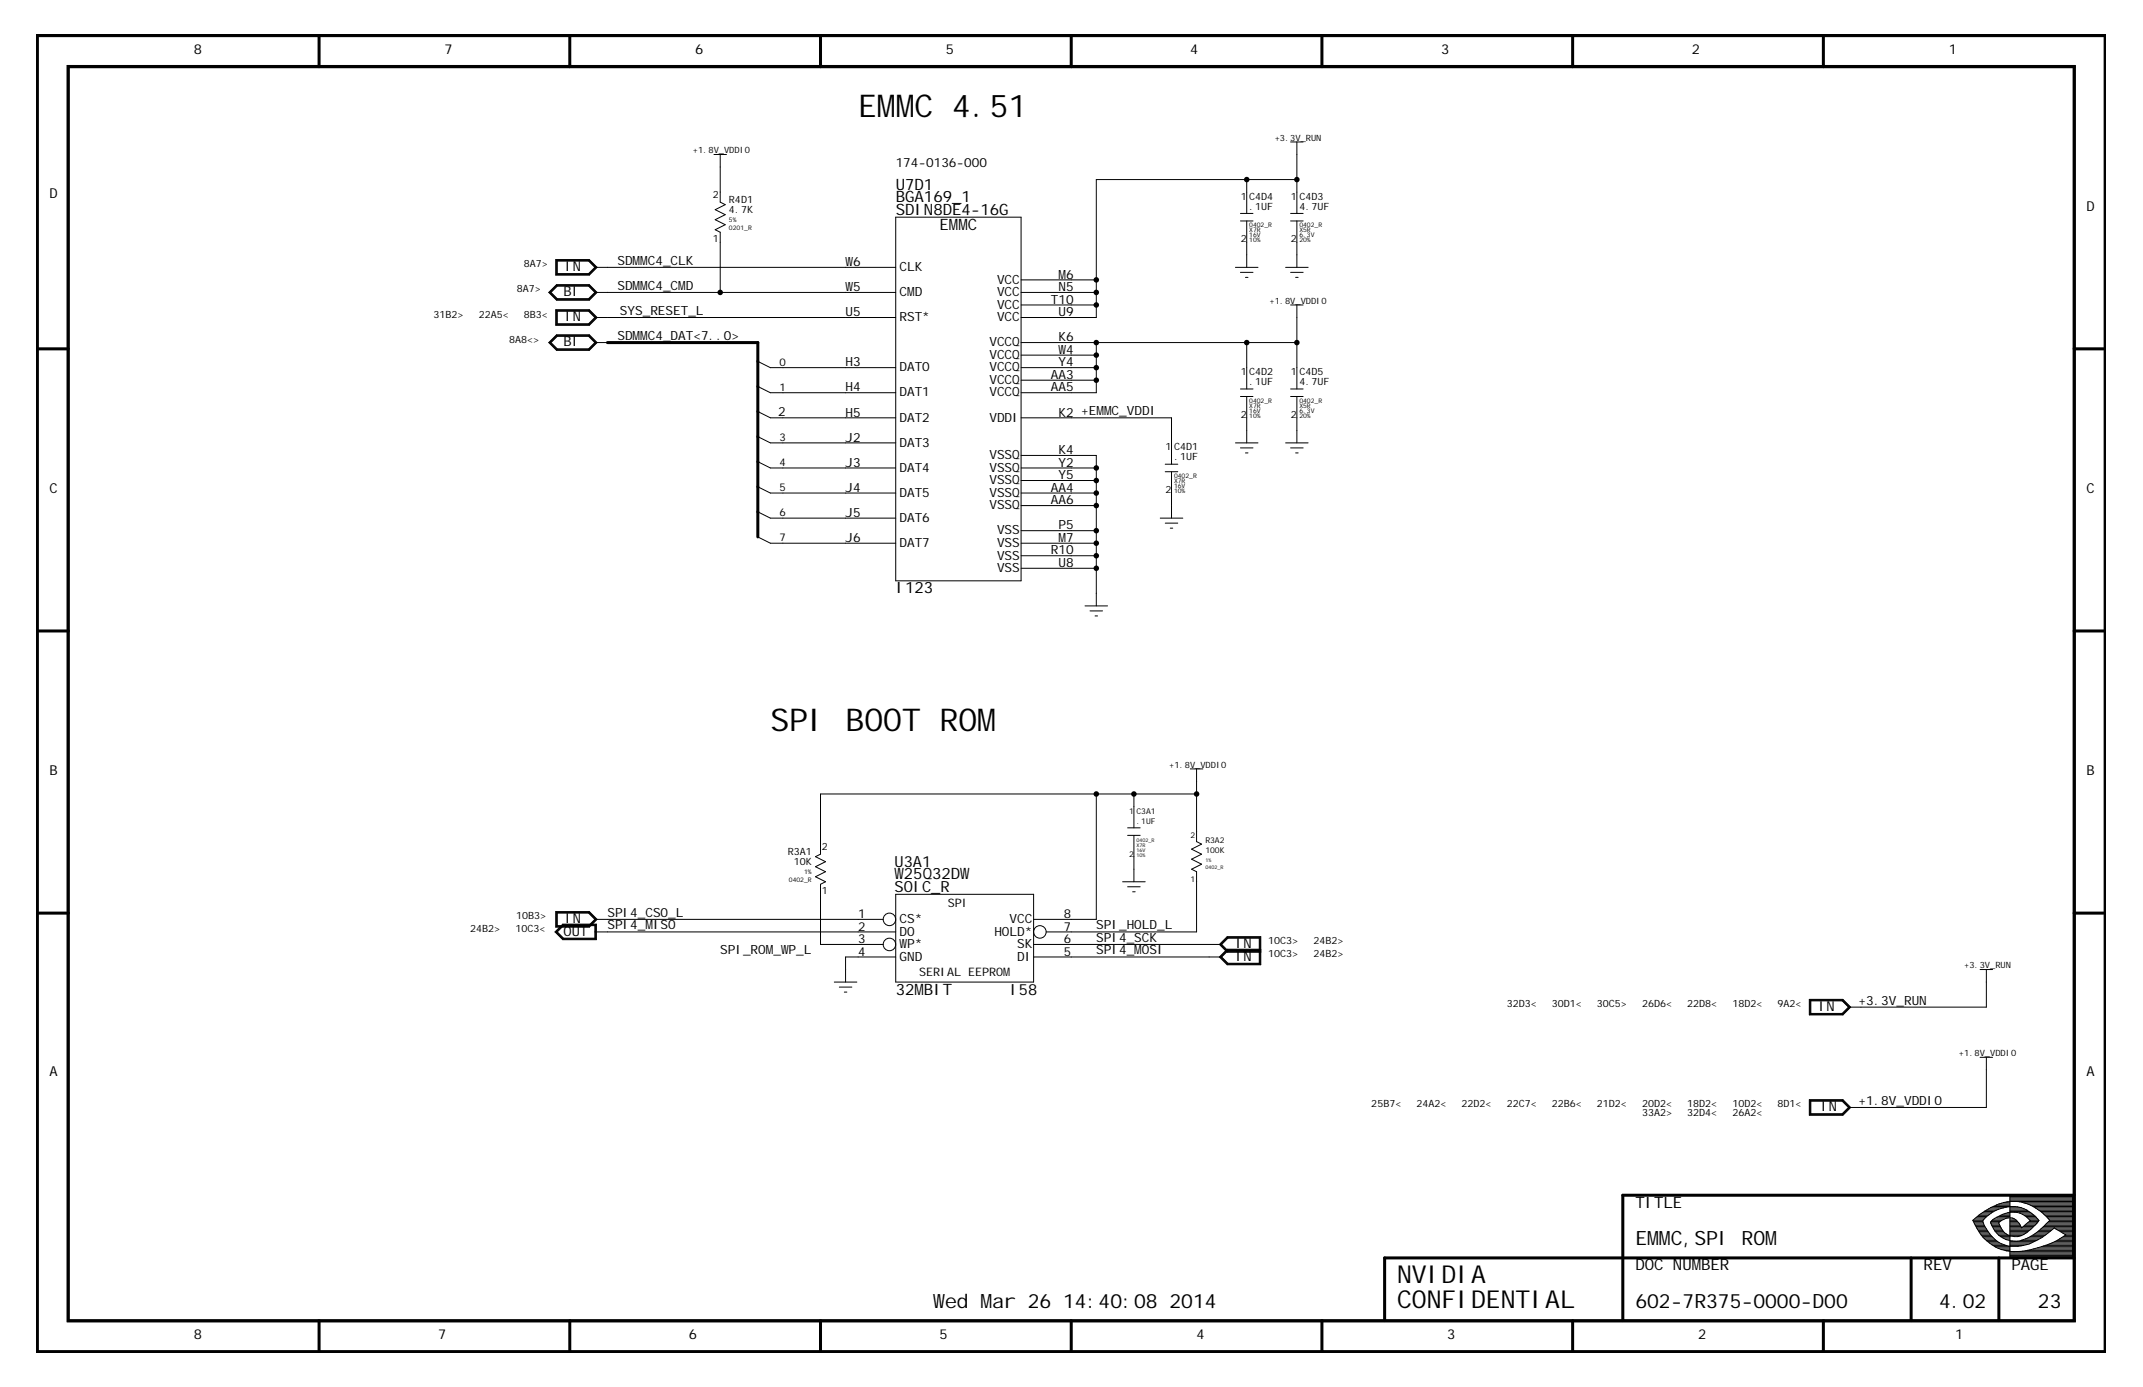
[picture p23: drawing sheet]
<svg xmlns="http://www.w3.org/2000/svg" width="432mm" height="279mm" viewBox="0 0 432 279" stroke-linecap="round" stroke-linejoin="round" font-family="sans-serif">
<defs><g id="words">
<g font-size="6.3">
<text x="172.9" y="23.5">EMC 4.51</text>
<text x="180.5" y="23.5">M</text>
<text x="155.2" y="147.3">SPI BOOT ROM</text>
</g>
<g font-size="5">
<text x="281.5" y="263.5">CONFIDENTIAL</text>
<text x="281.5" y="258.5">NVIDIA</text>
</g>
<g font-size="4">
<text x="329.5" y="250.9">EMC,SPI ROM</text>
<text x="334.3" y="250.9">M</text>
<text x="188.1" y="263.5">W</text>
<text x="190.4" y="263.5">ed M</text>
<text x="200" y="263.5">ar 26 14:40:08 2014</text>
<text x="329.5" y="263.5">602-7R375-0000-D00</text>
<text x="390.7" y="263.5">4.02</text>
<text x="410.6" y="263.5">23</text>
</g>
<g font-size="3.2">
<text x="180.5" y="40.7">BGA169_1</text>
<text x="180.5" y="38.2">U7D1</text>
<text x="180.5" y="43.2">SDIN8DE4-16G</text>
<text x="189.3" y="46.3">EMC</text>
<text x="193.1" y="46.3">M</text>
<text x="180.5" y="119.5">I123</text>
<text x="180.2" y="177.1">W</text>
<text x="182.1" y="177.1">25Q32DW</text>
<text x="180.5" y="200.4">32M</text>
<text x="186.2" y="200.4">BIT</text>
<text x="329.5" y="243.3">TITLE</text>
<text x="329.5" y="255.9">DOC NUM</text>
<text x="342.8" y="255.9">BER</text>
<text x="387.6" y="255.9">REV</text>
<text x="405.3" y="255.9">PAGE</text>
</g>
<g font-size="3.1">
<text x="180.2" y="179.6">SOIC_R</text>
<text x="180.2" y="174.6">U3A1</text>
<text x="203.5" y="200.4">I58</text>
</g>
<g font-size="2.8">
<text x="39" y="10.9">8</text>
<text x="89.6" y="10.9">7</text>
<text x="140.1" y="10.9">6</text>
<text x="190.6" y="10.9">5</text>
<text x="239.8" y="10.9">4</text>
<text x="290.4" y="10.9">3</text>
<text x="340.9" y="10.9">2</text>
<text x="392.7" y="10.9">1</text>
<text x="10" y="40">D</text>
<text x="420.4" y="42.5">D</text>
<text x="113.5" y="59.7">BI</text>
<text x="113.8" y="54.6">IN</text>
<text x="113.8" y="64.7">IN</text>
<text x="113.5" y="69.8">BI</text>
<text x="10" y="99.3">C</text>
<text x="420.4" y="99.3">C</text>
<text x="10" y="156.2">B</text>
<text x="420.4" y="156.2">B</text>
<text x="113.8" y="186">IN</text>
<text x="113.5" y="188.5">OUT</text>
<text x="248.9" y="191">IN</text>
<text x="248.9" y="193.5">IN</text>
<text x="366.4" y="203.6">IN</text>
<text x="10" y="216.8">A</text>
<text x="420.4" y="216.8">A</text>
<text x="366.9" y="223.8">IN</text>
<text x="39" y="269.8">8</text>
<text x="88.3" y="269.8">7</text>
<text x="138.8" y="269.8">6</text>
<text x="189.3" y="269.8">5</text>
<text x="241.1" y="269.8">4</text>
<text x="291.6" y="269.8">3</text>
<text x="342.1" y="269.8">2</text>
<text x="393.9" y="269.8">1</text>
</g>
<g font-size="2.6">
<text x="180.5" y="33.6">174-0136-000</text>
<text x="124.4" y="53.3">SDMC4_CLK</text>
<text x="129" y="53.3">M</text>
<text x="170.4" y="53.6">W</text>
<text x="171.9" y="53.6">6</text>
<text x="124.4" y="58.4">SDMC4_CM</text>
<text x="129" y="58.4">M</text>
<text x="138.2" y="58.4">D</text>
<text x="170.4" y="58.7">W</text>
<text x="171.9" y="58.7">5</text>
<text x="181.2" y="54.6">CLK</text>
<text x="181.2" y="59.7">CM</text>
<text x="184.3" y="59.7">D</text>
<text x="200.9" y="57.1">VCC</text>
<text x="200.9" y="59.7">VCC</text>
<text x="213.3" y="56.1">M</text>
<text x="213.3" y="58.7">N5</text>
<text x="214.8" y="56.1">6</text>
<text x="124.9" y="63.5">SYS_RESET_L</text>
<text x="170.4" y="63.7">U5</text>
<text x="181.2" y="64.7">RST*</text>
<text x="200.9" y="64.7">VCC</text>
<text x="200.9" y="62.2">VCC</text>
<text x="211.8" y="61.2">T10</text>
<text x="213.3" y="63.7">U9</text>
<text x="124.4" y="68.5">SDMC4_DAT&lt;7..0&gt;</text>
<text x="129" y="68.5">M</text>
<text x="199.4" y="69.8">VCCQ</text>
<text x="213.3" y="68.8">K6</text>
<text x="213.3" y="71.3">W</text>
<text x="214.8" y="71.3">4</text>
<text x="170.4" y="73.8">H3</text>
<text x="181.2" y="74.8">DAT0</text>
<text x="199.4" y="72.3">VCCQ</text>
<text x="199.4" y="74.8">VCCQ</text>
<text x="199.4" y="77.3">VCCQ</text>
<text x="211.8" y="76.3">AA3</text>
<text x="213.3" y="73.8">Y4</text>
<text x="156.8" y="83.8">2</text>
<text x="170.4" y="78.9">H4</text>
<text x="170.4" y="83.9">H5</text>
<text x="181.2" y="79.9">DAT1</text>
<text x="199.4" y="79.9">VCCQ</text>
<text x="211.8" y="78.9">AA5</text>
<text x="213.3" y="83.9">K2 +EMC_VDDI</text>
<text x="222.5" y="83.7">M</text>
<text x="170.4" y="89">J2</text>
<text x="181.2" y="90">DAT3</text>
<text x="181.2" y="84.9">DAT2</text>
<text x="199.4" y="84.9">VDDI</text>
<text x="170.4" y="94">J3</text>
<text x="181.2" y="95">DAT4</text>
<text x="199.4" y="95">VSSQ</text>
<text x="199.4" y="92.5">VSSQ</text>
<text x="213.3" y="91.5">K4</text>
<text x="213.3" y="94">Y2</text>
<text x="170.4" y="99.1">J4</text>
<text x="181.2" y="100.1">DAT5</text>
<text x="199.4" y="97.6">VSSQ</text>
<text x="199.4" y="100.1">VSSQ</text>
<text x="211.8" y="99.1">AA4</text>
<text x="211.8" y="101.6">AA6</text>
<text x="213.3" y="96.5">Y5</text>
<text x="170.4" y="104.1">J5</text>
<text x="181.2" y="105.1">DAT6</text>
<text x="199.4" y="102.6">VSSQ</text>
<text x="200.9" y="107.7">VSS</text>
<text x="213.3" y="106.6">P5</text>
<text x="170.4" y="109.2">J6</text>
<text x="181.2" y="110.2">DAT7</text>
<text x="200.9" y="110.2">VSS</text>
<text x="200.9" y="112.7">VSS</text>
<text x="211.8" y="111.7">R10</text>
<text x="213.3" y="109.2">M</text>
<text x="214.8" y="109.2">7</text>
<text x="200.9" y="115.2">VSS</text>
<text x="213.3" y="114.2">U8</text>
<text x="122.4" y="184.7">SPI4_CS0_L</text>
<text x="181.2" y="186">CS*</text>
<text x="203.4" y="186">VCC</text>
<text x="122.4" y="187.2">SPI4_M</text>
<text x="131.6" y="187.2">ISO</text>
<text x="181.2" y="188.5">DO</text>
<text x="181.2" y="191">W</text>
<text x="182.8" y="191">P*</text>
<text x="200.4" y="188.5">HOLD*</text>
<text x="205" y="191">SK</text>
<text x="220.9" y="187.2">SPI_HOLD_L</text>
<text x="220.9" y="189.7">SPI4_SCK</text>
<text x="145.1" y="192.3">SPI_ROM P_L</text>
<text x="155.8" y="192.3">_W</text>
<text x="181.2" y="193.5">GND</text>
<text x="205" y="193.5">DI</text>
<text x="220.9" y="192.3">SPI4_M</text>
<text x="230.1" y="192.3">OSI</text>
<text x="374.5" y="202.4">+3.3V_RUN</text>
<text x="374.5" y="222.6">+1.8V_VDDIO</text>
</g>
<g font-size="2.5">
<text x="172.9" y="184.9">1</text>
<text x="214.4" y="184.9">8</text>
<text x="172.9" y="187.5">2</text>
<text x="172.9" y="190">3</text>
<text x="214.4" y="187.5">7</text>
<text x="214.4" y="190">6</text>
<text x="172.9" y="192.5">4</text>
<text x="214.4" y="192.5">5</text>
</g>
<g font-size="2.4">
<text x="191" y="182.7">SPI</text>
<text x="185.2" y="196.6">SERIAL EEPROM</text>
</g>
<g font-size="2.2">
<text x="157.1" y="73.7">0</text>
<text x="157.1" y="78.7">1</text>
<text x="157.1" y="88.8">3</text>
<text x="157.1" y="93.9">4</text>
<text x="157.1" y="98.9">5</text>
<text x="157.1" y="104">6</text>
<text x="157.1" y="109">7</text>
</g>
<g font-size="2">
<text x="143.7" y="40">2</text>
<text x="146.9" y="41">R4D1</text>
<text x="250" y="40.2">1</text>
<text x="251.7" y="40.2">C4D4</text>
<text x="260.1" y="40.2">1</text>
<text x="261.8" y="40.2">C4D3</text>
<text x="146.9" y="43">4.7K</text>
<text x="251.7" y="42.2">.1UF</text>
<text x="261.8" y="42.2">4.7UF</text>
<text x="105.6" y="53.9">8A7&gt;</text>
<text x="143.7" y="48.8">1</text>
<text x="250" y="48.8">2</text>
<text x="260.1" y="48.8">2</text>
<text x="104.1" y="58.9">8A7&gt;</text>
<text x="87.4" y="64">31B2&gt;</text>
<text x="96.5" y="64">22A5&lt;</text>
<text x="105.6" y="64">8B3&lt;</text>
<text x="102.6" y="69">8A8&lt;&gt;</text>
<text x="250" y="75.6">1</text>
<text x="251.7" y="77.6">.1UF</text>
<text x="251.7" y="75.6">C4D2</text>
<text x="260.1" y="75.6">1</text>
<text x="261.8" y="77.6">4.7UF</text>
<text x="261.8" y="75.6">C4D5</text>
<text x="250" y="84.2">2</text>
<text x="260.1" y="84.2">2</text>
<text x="234.8" y="90.7">1</text>
<text x="236.6" y="92.8">.1UF</text>
<text x="236.6" y="90.7">C4D1</text>
<text x="234.8" y="99.3">2</text>
<text x="158.7" y="172.3">R3A1</text>
<text x="165.6" y="171.3">2</text>
<text x="159.9" y="174.3">10K</text>
<text x="104" y="185.2">10B3&gt;</text>
<text x="165.6" y="180.1">1</text>
<text x="94.8" y="187.7">24B2&gt;</text>
<text x="103.8" y="187.7">10C3&lt;</text>
<text x="255.6" y="190.3">10C3&gt;</text>
<text x="264.6" y="190.3">24B2&gt;</text>
<text x="255.6" y="192.8">10C3&gt;</text>
<text x="264.6" y="192.8">24B2&gt;</text>
<text x="303.6" y="202.9">32D3&lt;</text>
<text x="312.7" y="202.9">30D1&lt;</text>
<text x="321.8" y="202.9">30C5&gt;</text>
<text x="330.9" y="202.9">26D6&lt;</text>
<text x="340" y="202.9">22D8&lt;</text>
<text x="349.1" y="202.9">18D2&lt;</text>
<text x="358.2" y="202.9">9A2&lt;</text>
<text x="276.3" y="223.1">25B7&lt;</text>
<text x="285.4" y="223.1">24A2&lt;</text>
<text x="294.5" y="223.1">22D2&lt;</text>
<text x="303.6" y="223.1">22C7&lt;</text>
<text x="312.7" y="223.1">22B6&lt;</text>
<text x="321.8" y="223.1">21D2&lt;</text>
<text x="330.9" y="224.9">33A2&gt;</text>
<text x="330.9" y="223.1">20D2&lt;</text>
<text x="340" y="224.9">32D4&lt;</text>
<text x="340" y="223.1">18D2&lt;</text>
<text x="349.1" y="223.1">10D2&lt;</text>
<text x="349.1" y="224.9">26A2&lt;</text>
<text x="358.2" y="223.1">8D1&lt;</text>
</g>
<g font-size="1.7">
<text x="256.8" y="28.3">+3.3V_RUN</text>
<text x="139.6" y="30.9">+1.8V_VDDIO</text>
<text x="255.8" y="61.2">+1.8V_VDDIO</text>
<text x="235.6" y="154.6">+1.8V_VDDIO</text>
<text x="395.8" y="195.1">+3.3V_RUN</text>
<text x="394.7" y="212.7">+1.8V_VDDIO</text>
</g>
<g font-size="1.6">
<text x="227.5" y="164">1</text>
<text x="229" y="166">.1UF</text>
<text x="229" y="164">C3A1</text>
<text x="227.5" y="172.6">2</text>
<text x="239.9" y="168.8">2</text>
<text x="242.9" y="171.8">100K</text>
<text x="242.9" y="169.8">R3A2</text>
<text x="239.9" y="177.6">1</text>
</g>
<g font-size="1.3">
<text x="146.9" y="46.3">0201_R</text>
<text x="146.9" y="44.8">5%</text>
<text x="251.7" y="45.8">0402_R</text>
<text x="251.7" y="46.8">X7R</text>
<text x="251.7" y="47.8">16V</text>
<text x="261.8" y="45.8">0402_R</text>
<text x="261.8" y="47.8">6.3V</text>
<text x="261.8" y="46.8">X5R</text>
<text x="251.7" y="48.8">10%</text>
<text x="261.8" y="48.8">20%</text>
<text x="251.7" y="81.1">0402_R</text>
<text x="251.7" y="82.1">X7R</text>
<text x="251.7" y="83.2">16V</text>
<text x="261.8" y="81.1">0402_R</text>
<text x="261.8" y="82.1">X5R</text>
<text x="261.8" y="83.2">6.3V</text>
<text x="251.7" y="84.2">10%</text>
<text x="261.8" y="84.2">20%</text>
<text x="236.6" y="96.3">0402_R</text>
<text x="236.6" y="99.3">10%</text>
<text x="236.6" y="98.3">16V</text>
<text x="236.6" y="97.3">X7R</text>
<text x="159" y="177.6">0402_R</text>
<text x="162" y="176.1">1%</text>
</g>
<g font-size="1">
<text x="229" y="170.6">X7R</text>
<text x="229" y="172.6">10%</text>
<text x="229" y="171.6">16V</text>
<text x="229" y="169.5">0402_R</text>
<text x="242.9" y="173.6">1%</text>
<text x="242.9" y="175.1">0402_R</text>
</g>
</g></defs>
<g fill="none" stroke="#000" stroke-width=".2">
<path d="M7.7 7.4h416.3zM7.7 7.4v264.7zM13.5 13.2h404.7zM13.5 13.2v253.1zM418.2 13.2v253.1zM424 7.4v264.7zM143.9 31.1h2.5zM145.1 33.6v5.1zM145.1 38.7v2zM145.1 31.1v2.5zM220.9 36.2h30.3zM220.9 36.2v20.2z"/>
<path d="M251.2 36.2h10.1zM251.2 36.2v2.5zM251.2 38.7v4.3zM260 28.6h2.6zM261.3 28.6v2.5zM261.3 38.7v4.3zM261.3 31.1v5.1zM261.3 36.2v2.5zM110.6 58.9l1.5-1.6zM110.6 58.9l1.5 1.6zM110.7 58.9l1.5-1.5zM110.7 58.9l1.5 1.5z"/>
<path d="M110.9 58.9l1.3-1.4zM110.9 58.9l1.3 1.4zM111 58.9l1.3-1.3zM111 58.9l1.3 1.3zM112 52.3h6.7zM112 52.3v3.1zM112 55.4h6.7zM112.1 52.4h6.6zM112.1 52.4v2.9zM112.1 55.3h6.6zM112.1 57.3h6.6zM112.2 52.5h6.4z"/>
<path d="M112.2 52.5v2.7zM112.2 55.2h6.4zM112.2 57.4h6.5zM112.2 57.5h6.4zM112.3 52.6h6.3zM112.3 52.6v2.5zM112.3 55.1h6.3zM112.3 57.6h6.3zM118.6 52.6l1.3 1.3zM118.6 55.1l1.3-1.2zM118.6 57.6l1.3 1.3zM118.6 52.5l1.4 1.4z"/>
<path d="M118.6 57.5l1.4 1.4zM118.7 52.4l1.5 1.5zM118.7 55.3l1.5-1.4zM118.7 57.4l1.5 1.5zM118.7 52.3l1.6 1.6zM118.7 55.4l1.6-1.5zM118.7 57.3l1.6 1.6zM119.9 53.9h2.5zM119.9 58.9h2.5zM120 53.9l-1.4 1.3zM122.4 53.9h48zM122.4 58.9h22.7z"/>
<path d="M144.1 42.2l2 1zM144.1 42.2l2-1zM144.1 44.3l2-1.1zM144.1 44.3l2 1zM144.1 46.3l1 .5zM144.1 46.3l2-1zM145.1 58.9h25.3zM145.1 48.8v10.1zM145.1 40.7l1 .5zM145.1 46.8v2zM170.4 58.9h10.1zM170.4 53.9h10.1z"/>
<path d="M180.5 43.8h25.2zM180.5 43.8v73.2zM205.7 58.9h10.1zM205.7 56.4h10.1zM205.7 43.8v73.2zM215.8 56.4h5.1zM215.8 58.9h5.1zM220.9 56.4v2.5zM220.9 58.9v2.5zM248.9 53.9h4.6zM249.9 54.9h2.6zM249.9 44.5h2.6z"/>
<path d="M249.9 43h2.6zM251 55.9h.5zM251.2 48.8v2.5zM251.2 51.3v2.6zM251.2 44.5v4.3zM259 53.9h4.6zM260 54.9h2.6zM260 44.5h2.6zM260 43h2.6zM261.1 55.9h.5zM261.3 51.3v2.6zM261.3 44.5v4.3z"/>
<path d="M261.3 48.8v2.5zM110.6 69l1.5-1.6zM110.6 69l1.5 1.6zM110.7 69l1.5-1.5zM110.7 69l1.5 1.5zM110.9 69l1.3-1.4zM110.9 69l1.3 1.4zM111 69l1.3-1.3zM111 69l1.3 1.3zM112 62.4h6.7zM112 62.4v3.1zM112 65.5h6.7z"/>
<path d="M112.1 62.5h6.6zM112.1 62.5v2.9zM112.1 65.4h6.6zM112.1 60.5h6.6zM112.1 67.4h6.6zM112.1 70.6h6.6zM112.2 62.6h6.4zM112.2 62.6v2.7zM112.2 65.3h6.4zM112.2 60.4h6.5zM112.2 67.5h6.5zM112.2 70.5h6.5z"/>
<path d="M112.2 60.3h6.4zM112.2 67.6h6.4zM112.2 70.4h6.4zM112.3 62.7h6.3zM112.3 62.7v2.5zM112.3 65.2h6.3zM112.3 60.2h6.3zM112.3 67.7h6.3zM112.3 70.3h6.3zM118.6 62.7l1.3 1.3zM118.6 65.2l1.3-1.2zM118.6 60.2l1.3-1.3z"/>
<path d="M118.6 70.3l1.3-1.3zM118.6 67.7l1.3 1.3zM118.6 62.6l1.4 1.4zM118.6 65.3l1.4-1.3zM118.6 60.3l1.4-1.4zM118.6 67.6l1.4 1.4zM118.7 62.5l1.5 1.5zM118.7 65.4l1.5-1.4zM118.7 60.4l1.5-1.5zM118.7 70.5l1.5-1.5zM118.7 67.5l1.5 1.5zM118.7 62.4l1.6 1.6z"/>
<path d="M118.7 65.5l1.6-1.5zM118.7 60.5l1.6-1.6zM118.7 70.6l1.6-1.6zM118.7 67.4l1.6 1.6zM119.9 64h2.5zM119.9 69h2.5zM120 69l-1.4 1.4zM122.4 64h48zM152.7 72.8l2.5 1.3zM152.7 77.9l2.5 1.2zM155.2 74.1h2.5zM155.2 79.1h2.5z"/>
<path d="M157.7 79.1h12.7zM157.7 74.1h12.7zM170.4 64h10.1zM170.4 74.1h10.1zM170.4 79.1h10.1zM205.7 69h10.1zM205.7 71.5h10.1zM205.7 64h10.1zM205.7 61.4h10.1zM205.7 74.1h10.1zM205.7 76.6h10.1zM205.7 79.1h10.1z"/>
<path d="M215.8 61.4h5.1zM215.8 64h5.1zM215.8 69h5.1zM215.8 71.5h5.1zM215.8 74.1h5.1zM215.8 76.6h5.1zM215.8 79.1h5.1zM220.9 69h30.3zM220.9 61.4v2.6zM220.9 69v2.5zM220.9 71.5v2.6zM220.9 74.1v2.5z"/>
<path d="M220.9 76.6v2.5zM249.9 79.9h2.6zM249.9 78.4h2.6zM251.2 69h10.1zM251.2 69v5.1zM251.2 74.1v4.3zM251.2 79.9v4.3zM260 61.4h2.6zM260 79.9h2.6zM260 78.4h2.6zM261.3 61.4v2.6zM261.3 74.1v4.3z"/>
<path d="M261.3 79.9v4.3zM261.3 64v5zM261.3 69v5.1zM152.7 88l2.5 1.2zM152.7 82.9l2.5 1.3zM152.7 93l2.5 1.3zM152.7 98.1l2.5 1.2zM155.2 89.2h2.5zM155.2 84.2h2.5zM155.2 94.3h2.5zM155.2 99.3h2.5zM157.7 84.2h12.7z"/>
<path d="M157.7 94.3h12.7zM157.7 89.2h12.7zM157.7 99.3h12.7zM170.4 84.2h10.1zM170.4 99.3h10.1zM170.4 94.3h10.1zM170.4 89.2h10.1zM205.7 84.2h10.1zM205.7 91.7h10.1zM205.7 96.8h10.1zM205.7 99.3h10.1zM205.7 94.3h10.1z"/>
<path d="M215.8 99.3h5.1zM215.8 96.8h5.1zM215.8 94.3h5.1zM215.8 91.7h5.1zM215.8 84.2h20.3zM220.9 91.7v2.6zM220.9 94.3v2.5zM220.9 96.8v2.5zM220.9 99.3v2.5zM234.8 95h2.5zM234.8 93.5h2.5zM236.1 89.2v4.3z"/>
<path d="M236.1 95v4.3zM236.1 84.2v5zM236.1 99.3v2.5zM248.9 89.2h4.6zM249.9 90.2h2.6zM251 91.2h.5zM251.2 84.2v2.5zM251.2 86.7v2.5zM259 89.2h4.6zM260 90.2h2.6zM261.1 91.2h.5zM261.3 86.7v2.5z"/>
<path d="M261.3 84.2v2.5zM152.7 103.1l2.5 1.3zM152.7 108.2l2.5 1.2zM155.2 104.4h2.5zM155.2 109.4h2.5zM157.7 109.4h12.7zM157.7 104.4h12.7zM170.4 104.4h10.1zM170.4 109.4h10.1zM180.5 117h25.2zM205.7 106.9h10.1zM205.7 101.8h10.1z"/>
<path d="M205.7 114.5h10.1zM205.7 109.4h10.1zM205.7 112h10.1zM215.8 112h5.1zM215.8 109.4h5.1zM215.8 106.9h5.1zM215.8 101.8h5.1zM215.8 114.5h5.1zM220.9 119.5v2.6zM220.9 101.8v5.1zM220.9 106.9v2.5zM220.9 109.4v2.6z"/>
<path d="M220.9 112v2.5zM220.9 114.5v5zM233.8 104.4h4.5zM234.8 105.4h2.5zM235.8 106.4h.5zM236.1 101.8v2.6zM218.6 122.1h4.6zM219.6 123.1h2.6zM220.6 124.1h.5zM165.3 159.9h55.6zM165.3 159.9v10.1zM220.9 159.9h7.6z"/>
<path d="M220.9 159.9v25.3zM228.5 159.9h12.6zM228.5 159.9v2.6zM239.8 154.9h2.6zM241.1 154.9v2.5zM241.1 157.4v2.5zM241.1 159.9v7.6zM164.3 172.6l1-.5zM164.3 174.6l2-1zM164.3 172.6l2 1zM164.3 174.6l2 1zM164.3 176.6l2-1z"/>
<path d="M164.3 176.6l2 1zM165.3 170v2.1zM165.3 178.1l1-.5zM165.3 178.1v2zM226.2 177.6h4.5zM227.2 178.6h2.5zM227.2 168.3h2.5zM227.2 166.8h2.5zM228.2 179.6h.5zM228.5 175.1v2.5zM228.5 172.6v2.5zM228.5 162.5v4.3z"/>
<path d="M228.5 168.3v4.3zM240.1 171.1l2 1zM240.1 171.1l2-1.1zM240.1 173.1l2-1zM240.1 173.1l2 1zM240.1 175.1l1 .5zM240.1 175.1l2-1zM241.1 177.6v10.1zM241.1 167.5v2zM241.1 169.5l1 .5zM241.1 175.6v2zM111.8 187.7l1.6 1.6z"/>
<path d="M111.8 187.7l1.6-1.5zM112 183.6h6.7zM112 183.6v3.2zM112 186.8h6.7zM112 187.7l1.4 1.5zM112 187.7l1.4-1.4zM112.1 183.7h6.6zM112.1 183.7v3zM112.1 186.7h6.6zM112.1 187.7l1.4-1.3zM112.1 187.7l1.4 1.4zM112.2 183.8h6.4z"/>
<path d="M112.2 183.8v2.8zM112.2 186.6h6.4zM112.3 183.9h6.3zM112.3 183.9v2.6zM112.3 186.5h6.3zM112.3 187.7l1.2-1.2zM112.3 187.7l1.2 1.3zM113.4 186.2h6.8zM113.4 189.3h6.8zM113.4 189.2h6.7zM113.4 186.3h6.7zM113.5 186.4h6.5z"/>
<path d="M113.5 189.1h6.5zM113.5 186.5h6.4zM113.5 189h6.4zM118.6 183.9l1.3 1.3zM118.6 183.8l1.4 1.4zM118.6 186.6l1.4-1.4zM118.7 183.7l1.5 1.5zM118.7 186.7l1.5-1.5zM118.7 183.6l1.6 1.6zM118.7 186.8l1.6-1.6zM119.9 185.2h2.5zM119.9 185.2l-1.3 1.3z"/>
<path d="M119.9 186.5v2.5zM119.9 187.7h2.5zM120 186.4v2.7zM120.1 186.3v2.9zM120.2 186.2v3.1zM122.4 187.7h50.5zM122.4 185.2h50.5zM165.3 180.1v10.2zM165.3 190.3h7.6zM168.1 197.8h4.6zM169.1 198.8h2.5zM170.1 199.9h.5z"/>
<path d="M170.4 195.3v2.5zM170.4 192.8h2.5zM170.4 192.8v2.5zM172.9 185.2h5.1zM172.9 187.7h7.6zM172.9 192.8h7.6zM172.9 190.3h5.1zM180.5 197.8h27.8zM180.5 180.1h27.8zM180.5 180.1v17.7zM208.3 185.2h7.5zM208.3 180.1v17.7z"/>
<path d="M208.3 192.8h7.5zM208.3 190.3h7.5zM210.8 187.7h5zM215.8 185.2h5.1zM215.8 187.7h25.3zM215.8 190.3h27.8zM215.8 192.8h27.8zM243.6 190.3h2.6zM243.6 192.8h2.6zM245.7 190.3l1.6-1.6zM245.7 190.3l1.6 1.5zM245.7 192.8l1.6-1.6z"/>
<path d="M245.7 192.8l1.6 1.5zM245.9 190.3l1.4-1.5zM245.9 190.3l1.4 1.4zM245.9 192.8l1.4-1.5zM245.9 192.8l1.4 1.4zM246 190.3l1.4-1.4zM246 190.3l1.4 1.3zM246 192.8l1.4-1.4zM246 192.8l1.4 1.3zM246.2 190.3l1.2-1.3zM246.2 190.3l1.2 1.2zM246.2 192.8l1.2-1.3z"/>
<path d="M246.2 192.8l1.2 1.2zM247.3 188.7h6.7zM247.3 191.8h6.7zM247.3 191.2h6.7zM247.3 194.3h6.7zM247.3 188.8h6.6zM247.3 191.7h6.6zM247.3 191.3h6.6zM247.3 194.2h6.6zM247.4 188.9h6.4zM247.4 191.6h6.4zM247.4 191.4h6.4z"/>
<path d="M247.4 194.1h6.4zM247.4 189h6.3zM247.4 191.5h6.3zM247.4 194h6.3zM253.7 189v2.5zM253.7 191.5v2.5zM253.8 188.9v2.7zM253.8 191.4v2.7zM253.9 188.8v2.9zM253.9 191.3v2.9zM254 188.7v3.1zM254 191.2v3.1z"/>
<path d="M399 195.3h2.5zM400.2 197.8v5.1zM400.2 195.3v2.5zM364.6 201.3h6.7zM364.6 201.3v3.1zM364.6 204.4h6.7zM364.7 201.4h6.6zM364.7 201.4v2.9zM364.7 204.3h6.6zM364.8 201.5h6.4zM364.8 201.5v2.7zM364.8 204.2h6.4z"/>
<path d="M364.9 201.6h6.3zM364.9 201.6v2.5zM364.9 204.1h6.3zM371.2 201.6l1.2 1.3zM371.2 204.1l1.2-1.2zM371.2 201.5l1.4 1.4zM371.2 204.2l1.4-1.3zM371.3 201.4l1.5 1.5zM371.3 204.3l1.5-1.4zM371.3 201.3l1.6 1.6zM371.3 204.4l1.6-1.5zM372.4 202.9h2.6z"/>
<path d="M375 202.9h25.2zM399 213h2.5zM400.2 215.5v7.6zM400.2 213v2.5zM364.6 221.5h6.7zM364.6 221.5v3.2zM364.6 224.7h6.7zM364.7 221.6h6.6zM364.7 221.6v3zM364.7 224.6h6.6zM364.8 221.7h6.4zM364.8 221.7v2.8z"/>
<path d="M364.8 224.5h6.4zM364.9 221.8h6.3zM364.9 221.8v2.6zM364.9 224.4h6.3zM371.2 221.8l1.2 1.3zM371.2 221.7l1.4 1.4zM371.3 221.6l1.5 1.5zM371.3 224.6l1.5-1.5zM371.3 221.5l1.6 1.6zM371.3 224.7l1.6-1.6zM372.4 223.1h2.6zM372.4 223.1l-1.2 1.3z"/>
<path d="M372.6 223.1l-1.4 1.4zM375 223.1h25.2zM397.5 245.8l1.3-1.1zM397.5 245.8l.5 1zM397.6 245.8h2zM397.7 246.1h1.8zM397.8 246.3h1.8zM397.9 245.6h1.8zM397.9 246.6h1.8zM398 246.8l.4 .7zM398.1 246.8h1.7zM398.2 247.1h1.7z"/>
<path d="M398.2 245.3h1.8zM398.3 247.3h1.8zM398.4 247.5l.4 .6zM398.4 245.1h1.8zM398.5 247.6h1.7zM398.6 247.8h1.8zM398.7 244.8h1.8zM398.8 248.1h1.8zM398.8 248.1l.4 .7zM398.8 244.7l.5-.3zM398.9 248.3h1.8zM399.1 244.6h1.8z"/>
<path d="M399.1 248.6h1.8zM399.2 248.8l.4 .5zM399.3 244.4l.6-.4zM399.3 248.9h1.8zM399.5 244.3h1.8zM399.5 249.1h1.9zM399.5 246.1l.1 .1zM399.5 245.9v.2zM399.6 246.2l.1 .3zM399.6 249.3l.2 .2zM399.7 246.5l.1 .4zM399.7 245.6l.5-.4z"/>
<path d="M399.7 245.6l-.2 .3zM399.7 249.4h1.9zM399.8 244.1h1.8zM399.8 246.9l.4 .6zM399.8 249.5l.5 .5zM399.9 244l.7-.5zM400 249.6h1.9zM400.2 245.2l.5-.4zM400.2 243.8h2zM400.2 249.9h2zM400.2 247.5l.3 .4zM400.3 250l.5 .4z"/>
<path d="M400.5 247.9l.4 .7zM400.6 250.1h1.9zM400.6 243.5l.5-.3zM400.7 243.5h2.1zM400.7 244.8l.6-.5zM400.8 250.4l.6 .4zM400.9 250.4h2zM400.9 248.6l.4 .4zM401.1 243.3h2.6zM401.1 246.2v.2zM401.1 246.3h1.6zM401.1 243.2l.5-.2z"/>
<path d="M401.1 246.4l.1 .1zM401.1 246.1v.1zM401.2 246.1h1.8zM401.2 246.1h.1M401.2 246.5l.1 .3zM401.2 246.6h1.6zM401.2 250.6h2.2zM401.3 244.3l.9-.5zM401.3 245.9l-.1 .2zM401.3 249l.7 .7zM401.3 246.8l.1 .3zM401.3 246.8h1.6z"/>
<path d="M401.4 250.8l.6 .3zM401.4 245.8h1.9zM401.4 247.1h1.7zM401.4 247.1l.6 .9zM401.5 245.7l.5-.3zM401.5 245.7l-.2 .2zM401.6 243l.7-.3zM401.6 250.9h2.5zM401.6 247.3h1.6zM401.6 243h3.4zM401.8 245.6h2zM401.8 247.6h1.5z"/>
<path d="M401.9 247.8h1.6zM402 245.4l.4-.2zM402 251.1l.2 .2zM402 251.1h3zM402 248l.8 .9zM402 249.7l.8 .6zM402.1 248.1h1.6zM402.2 242.8h2.8zM402.2 243.8l.5-.2zM402.2 251.3l.6 .2zM402.3 242.7l.5-.2zM402.3 245.3h2.3z"/>
<path d="M402.3 248.3h1.6zM402.4 245.2l.6-.3zM402.5 251.4h2.5zM402.6 248.6h1.7zM402.7 245.1h2.3zM402.7 243.6l.5-.2zM402.7 246.3l.6-.4zM402.7 246.3l.3 .7zM402.8 242.5l.5-.1zM402.8 248.9h1.9zM402.8 248.9l.3 .2zM402.8 251.5l.6 .2z"/>
<path d="M402.8 250.3l.5 .3zM402.9 242.5h2.1zM403 244.9l.6-.3zM403 247l.2 .4zM403.1 249.1h1.9zM403.1 251.6h1.9zM403.1 249.1l.7 .4zM403.2 244.8h1.8zM403.2 243.4l.5-.1zM403.2 247.4l.3 .4zM403.3 242.4l.4-.2zM403.3 245.9l.9-.5z"/>
<path d="M403.3 250.6l.3 .1zM403.4 251.7l.4 .1zM403.5 247.8l.1 .2zM403.6 249.4h1.4zM403.6 244.6l.6-.2zM403.6 248l.3 .3zM403.6 250.7l.3 .1zM403.7 242.3h1.3zM403.7 242.2l.6-.1zM403.7 243.3l.5-.1zM403.8 244.6h1.2zM403.8 249.5l.4 .2z"/>
<path d="M403.8 251.8l.5 .2zM403.9 250.8l.3 .1zM403.9 248.3l.4 .3zM404 251.9h1zM404.1 249.6h.9zM404.2 245.4l.5-.1zM404.2 244.4l.3-.1zM404.2 250.9h.2zM404.2 249.7l.8 .2zM404.2 243.2l.8-.2zM404.3 242.1h.2zM404.3 248.6l.2 .2z"/>
<path d="M404.3 252l.7 .1zM404.4 250.9l.3 .1zM404.5 244.3l.5-.1zM404.5 248.8l.6 .2zM404.5 242.1l.5-.1zM404.6 244.3h.4zM404.7 245.3h.5zM404.7 251l.3 .1zM405 241v12.1zM405 247.3h4.5zM405 252.1h12.6zM405 252.9h12.6z"/>
<path d="M405 252.4h12.6zM405 241.3h12.6zM405 252.6h12.6zM405 241.5h12.6zM405 241.8h12.6zM405 248.1h3.6zM405 247.8h3.9zM405 243.5h2.9zM405 243.8h3.4zM405 244.1h3.8zM405 247.6h4.2zM405 248.6h2.8z"/>
<path d="M405 248.3h3.2zM405 250.9h2.7zM405 250.6h3.7zM405 250.4h4.3zM405 250.1h4.8zM405 243.3h2.2zM405 246.6h1.9zM405 245.8h1.2zM405 246.3h1.7zM405 246.1h1.5zM405 245.6h.9zM405 248.9h2.4z"/>
<path d="M405 247.1h2.2zM405 246.8h2.1zM405 241h12.6zM405 253.1h12.6zM405 242h1.4zM405 243h1zM405 244.2h.9zM405 251.1h1.6zM405 252.1h.7zM405 249.9l.4 .1zM405.1 249l.8 .1zM405.2 245.3l.3 .1z"/>
<path d="M405.4 250h.6zM405.5 245.4h.1zM405.6 245.4l.2 .1zM405.7 252.1h1.4zM405.8 245.5l.3 .2zM405.9 244.2l.6 .1zM405.9 249.1h.6zM406 250h.5zM406 243l.5 .1zM406.1 245.7l.2 .1zM406.3 245.8l.2 .2zM406.4 242l.6 .1z"/>
<path d="M406.5 242h11.1zM406.5 243.1l.8 .2zM406.5 246l.3 .3zM406.5 244.3h.1M406.5 249.1h.3zM406.5 244.3l.5 .1zM406.5 250l.7-.1zM406.6 251.1l.6-.1zM406.8 246.3l.1 .2zM406.8 249.1h.1M406.8 249.1l.3-.1zM406.9 244.3h2.3z"/>
<path d="M406.9 246.5l.1 .2zM407 242.1l.4 .1zM407 242.1h.1M407 244.4h.1zM407 246.7l.3 .5zM407.1 244.4l.4 .2zM407.1 249l.2-.1zM407.2 252.1h.1M407.2 249.9l.2-.1zM407.2 252.1l.3-.1zM407.2 251l.6-.1zM407.3 247.2l.1 .1z"/>
<path d="M407.3 243.3l.5 .2zM407.3 249.9h3zM407.3 248.9l.4-.2zM407.4 247.3l1.6-1.4zM407.4 242.2l.7 .2zM407.4 249.8l.3-.1zM407.5 244.6h2zM407.5 244.6l.5 .3zM407.5 252l.7-.1zM407.7 247.1h2zM407.7 249.7l.6-.2zM407.7 248.7l.2-.1z"/>
<path d="M407.8 242.3h9.8zM407.8 250.9l.6-.2zM407.8 243.5l.4 .2zM407.9 248.6l.2-.2zM407.9 244.8h1.9zM408 246.8h2zM408 244.9l.4 .3zM408.1 242.4l.4 .1zM408.1 249.6h2.7zM408.1 248.4l.2-.1zM408.2 243.7l.2 .1zM408.2 251.9l.8-.1z"/>
<path d="M408.3 246.6h1.9zM408.3 245.1h1.8zM408.3 249.5l.2-.1zM408.3 248.3l.2-.1zM408.4 243.8l.6 .4zM408.4 250.7l.5-.1zM408.4 245.2l.7 .7zM408.5 251.9h9.1zM408.5 242.5l.6 .2zM408.5 249.4l.6-.3zM408.5 248.2l.7-.6zM408.6 245.3h1.7z"/>
<path d="M408.6 246.3h1.8zM408.6 242.5h9zM408.7 249.4h2.5zM408.8 245.6h1.7zM408.9 246.1h1.7zM408.9 250.6l.5-.3zM409 244.2l.3 .2zM409 245.9h.1M409 251.8l1.7-.5zM409.1 242.7l1.1 .6zM409.1 245.8h1.7zM409.1 249.1l1-.6z"/>
<path d="M409.1 249.1h2.6zM409.2 242.8h8.4zM409.2 247.6l.9-.9zM409.3 244.4l.3 .2zM409.4 250.3l.6-.2zM409.6 248.9h2.4zM409.6 244.6l.2 .2zM409.6 243h8zM409.6 251.6h8zM409.8 244.8l.2 .2zM409.9 248.6h2.5zM410 250.1l.6-.3z"/>
<path d="M410 245l.2 .2zM410.1 243.3h7.5zM410.1 248.5l.7-.6zM410.2 243.3l.3 .3zM410.2 245.2l.2 .2zM410.3 248.3h2.4zM410.4 246.4h.1M410.4 246.4l-.3 .3zM410.4 245.4l.2 .2zM410.5 243.5h7.1zM410.5 251.4h7.1zM410.5 243.6l.7 .5z"/>
<path d="M410.6 249.8l.6-.4zM410.6 248.1h2.4zM410.6 246.1l-.2 .3zM410.6 245.6l.2 .3zM410.7 251.3l1.1-.3zM410.7 246l-.1 .1zM410.7 246l.1-.1zM410.8 247.9l.9-.7zM410.8 243.8h6.8zM410.9 247.8h2.4zM411.2 247.6h2.4zM411.2 244.1l.2 .2z"/>
<path d="M411.2 249.4l.3-.1zM411.2 244.1h6.4zM411.4 251.1h6.2zM411.4 244.3l.4 .2zM411.5 244.3h6.1zM411.5 247.3h6.1zM411.5 249.3l.6-.4zM411.8 244.5l.9 1zM411.8 247.1h5.8zM411.8 244.6h5.8zM411.8 251l.8-.3zM412 246.8h5.6z"/>
<path d="M412.1 244.8h5.5zM412.1 248.9l1.1-.9zM412.2 250.9h5.4zM412.3 246.6h5.3zM412.3 245.1h5.3zM412.5 246.3h5.1zM412.6 245.3h5zM412.6 250.7l.8-.3zM412.7 245.5l.3 .3zM412.8 246.1h4.8zM412.8 245.6h4.8zM412.9 250.6h4.7z"/>
<path d="M413 245.8l-1.3 1.4zM413.1 245.8h4.5zM413.2 248l.7-.6zM413.4 250.4l.7-.3zM413.5 250.4h4.1zM413.9 247.4h.1M413.9 247.3l.4 .3zM414 250.1h3.6zM414.1 250.1l.7-.4zM414.3 247.6l1.9 1.2zM414.3 247.6h3.3zM414.5 249.9h3.1z"/>
<path d="M414.7 247.8h2.9zM414.8 249.7l.3-.2zM414.9 249.6h2.7zM415.1 249.5l.7-.4zM415.2 248.1h2.4zM415.3 249.4h2.3zM415.6 248.3h2zM415.7 249.1h1.9zM415.8 249.1l.4-.3zM416 248.6h1.6zM416.1 248.9h1.5zM417.6 241v12.1z"/>
<path d="M7.7 272.1h416.3zM13.5 266.3h404.7z"/>
<circle cx="179.2" cy="185.2" r="1.26"/>
<circle cx="179.2" cy="190.3" r="1.26"/>
<circle cx="209.5" cy="187.7" r="1.26"/>
</g>
<g fill="none" stroke="#000" stroke-width=".61">
<path d="M7.5 7.1h416.7zM7.5 7.1v265.2zM13.8 13.4h404.1zM13.8 13.4v252.6zM64.3 7.1v6.3zM114.8 7.1v6.3zM165.3 7.1v6.3zM215.8 7.1v6.3zM266.4 7.1v6.3zM316.9 7.1v6.3zM367.4 7.1v6.3zM417.9 13.4v252.6z"/>
<path d="M424.2 7.1v265.2zM7.5 70.3h6.3zM122.4 69h30.3zM152.7 69v3.8zM152.7 72.8v5.1zM152.7 77.9v5zM417.9 70.3h6.3zM152.7 82.9v5.1zM152.7 88v5zM152.7 93v5.1zM152.7 98.1v5zM152.7 103.1v5.1z"/>
<path d="M7.5 127.1h6.3zM417.9 127.1h6.3zM7.5 183.9h6.3zM417.9 183.9h6.3zM279 253.4h138.9zM279 253.4v12.6zM327 240.8h90.9zM327 240.8v25.2zM385.1 253.4v12.6zM402.8 253.4v12.6zM7.5 272.3h416.7zM13.8 266h404.1z"/>
<path d="M64.3 266v6.3zM114.8 266v6.3zM165.3 266v6.3zM215.8 266v6.3zM266.4 266v6.3zM316.9 266v6.3zM367.4 266v6.3z"/>
</g>
<g fill="#000">
<circle cx="251.2" cy="36.2" r=".56"/>
<circle cx="261.3" cy="36.2" r=".56"/>
<circle cx="145.1" cy="58.9" r=".56"/>
<circle cx="220.9" cy="58.9" r=".56"/>
<circle cx="220.9" cy="56.4" r=".56"/>
<circle cx="220.9" cy="61.4" r=".56"/>
<circle cx="220.9" cy="76.6" r=".56"/>
<circle cx="220.9" cy="69" r=".56"/>
<circle cx="220.9" cy="74.1" r=".56"/>
<circle cx="220.9" cy="71.5" r=".56"/>
<circle cx="251.2" cy="69" r=".56"/>
<circle cx="261.3" cy="69" r=".56"/>
<circle cx="220.9" cy="94.3" r=".56"/>
<circle cx="220.9" cy="96.8" r=".56"/>
<circle cx="220.9" cy="99.3" r=".56"/>
<circle cx="220.9" cy="106.9" r=".56"/>
<circle cx="220.9" cy="109.4" r=".56"/>
<circle cx="220.9" cy="112" r=".56"/>
<circle cx="220.9" cy="114.5" r=".56"/>
<circle cx="220.9" cy="101.8" r=".56"/>
<circle cx="220.9" cy="159.9" r=".56"/>
<circle cx="228.5" cy="159.9" r=".56"/>
<circle cx="241.1" cy="159.9" r=".56"/>
</g>
<use href="#words"/>
</svg>
